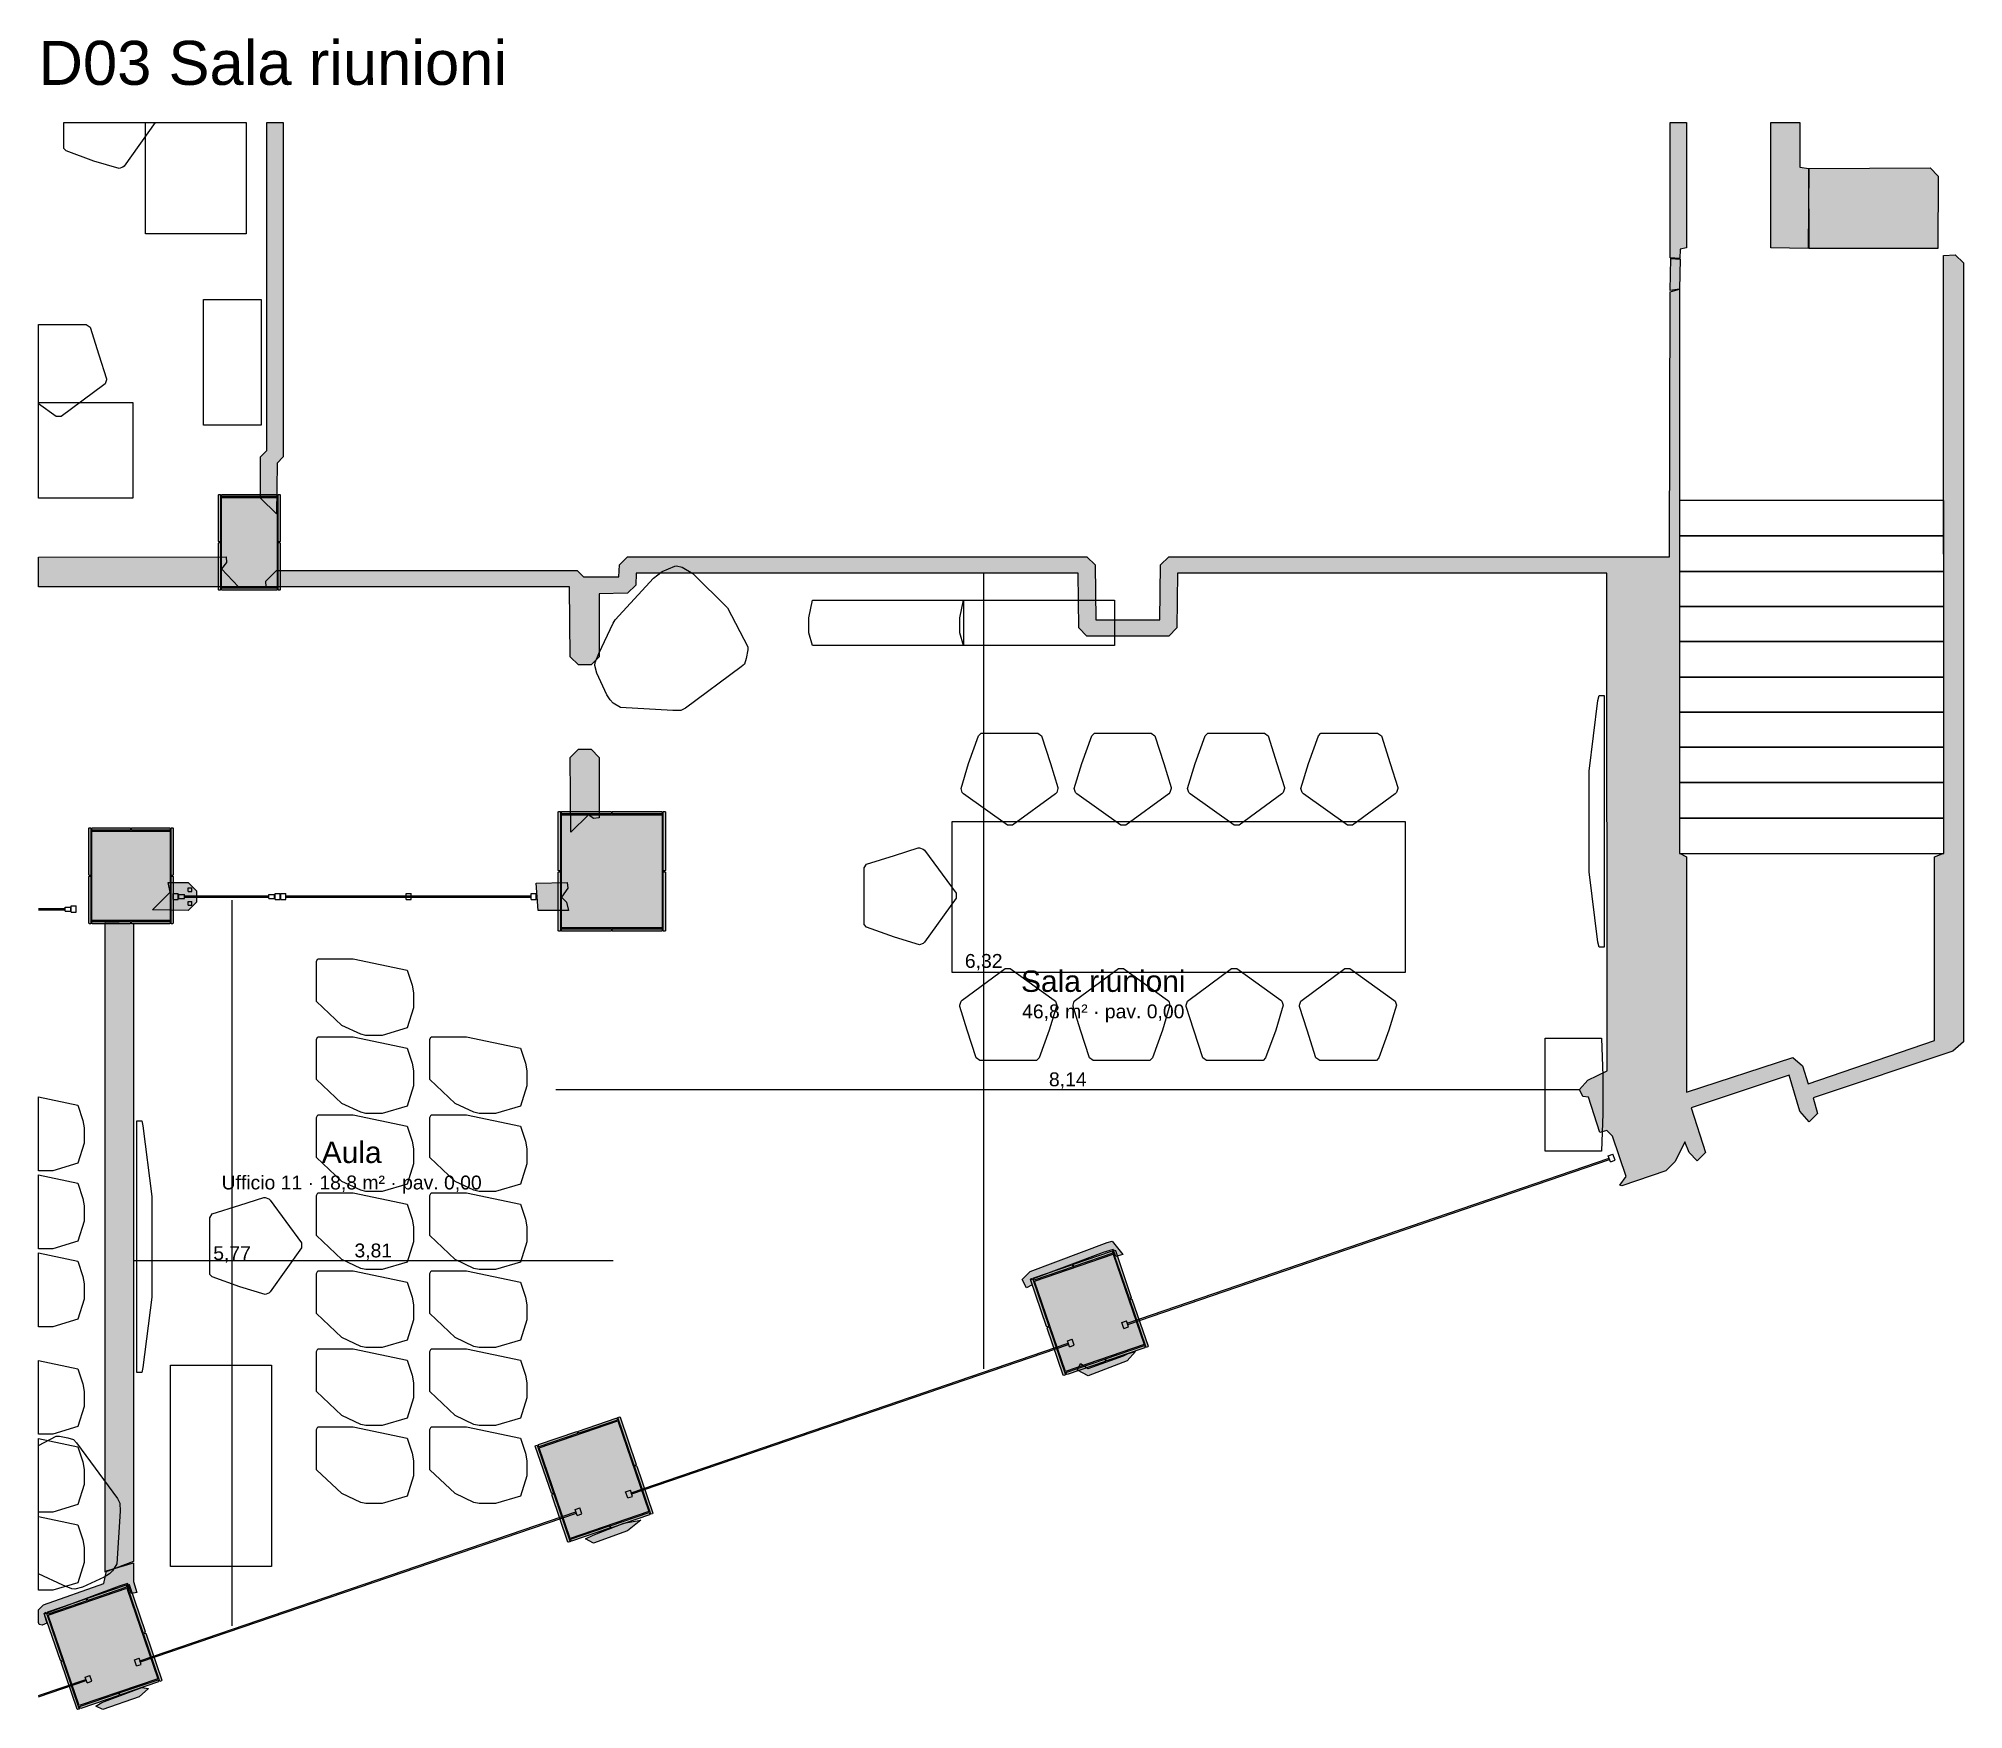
# Model space of a CAD drawing. Header units: millimetres. Extents: x -18533 to 137888, y -83624 to 7694.
# Drawn here: x 71650 to 86945, y -5586 to 7694 of the extents above; entities that cross this region are included whole.
import ezdxf
from ezdxf.enums import TextEntityAlignment as Align

# ---------------------------------------------------------------- set-up
doc = ezdxf.new("R2010")
doc.units = ezdxf.units.MM
for name, color, linetype in [('A-ARREDI', 9, 'Continuous'), ('A-MISURE', 40, 'Continuous'), ('A-MURI-ESISTENTI', 7, 'Continuous'), ('A-MURI-NUOVI', 40, 'Continuous'), ('A-PARETI-VETRATE', 5, 'Continuous'), ('A-PILASTRI', 8, 'Continuous'), ('A-SCALE', 8, 'Continuous'), ('A-TESTI', 7, 'Continuous'), ('A-VETRINE', 4, 'Continuous')]:
    doc.layers.add(name, color=color, linetype=linetype)
doc.styles.add('VISIO', font='arial.ttf')

msp = doc.modelspace()

# ---------------------------------------------------------------- texts
at = {"layer": 'A-MISURE', "style": 'VISIO'}
for s, p in [('6,32', (79160, 363)), ('8,14', (79828, -578)), ('5,77', (73188, -1959)), ('3,81', (74310, -1938))]:
    msp.add_text(s, height=110, dxfattribs=at).set_placement(p, align=Align.MIDDLE_CENTER)
at = {"layer": 'A-TESTI', "style": 'VISIO'}
msp.add_text('D03 Sala riunioni', height=350, dxfattribs=at).set_placement((71650, 7325))
for s, height, p in [('Sala riunioni', 170, (80110, 202)), ('46,8 m² · pav. 0,00', 110, (80110, -38)), ('Aula', 170, (74138, -1158)), ('Ufficio 11 · 18,8 m² · pav. 0,00', 110, (74138, -1398))]:
    msp.add_text(s, height=height, dxfattribs=at).set_placement(p, align=Align.MIDDLE_CENTER)

# ---------------------------------------------------------------- hatches: boundary and pattern name
at = {"layer": 'A-MURI-ESISTENTI'}
for points in [[(73415, 4040), (73415, 4370), (73465, 4420), (73465, 7025), (73595, 7025), (73595, 4370), (73545, 4320), (73540, 3915), (73415, 4040)], [(84615, 5950), (84615, 7025), (84745, 7025), (84745, 6030), (84695, 6020), (84690, 5945), (84615, 5950)], [(85415, 6030), (85415, 7025), (85645, 7025), (85645, 6670), (85715, 6660), (85710, 6025), (85415, 6030)], [(85720, 6025), (85715, 6660), (86680, 6665), (86745, 6600), (86740, 6025), (85720, 6025)], [(84215, -1420), (84265, -1350), (84155, -1030), (84110, -985), (84055, -1000), (83965, -720), (83920, -715), (83895, -660), (83960, -585), (84115, -510), (84110, 3445), (80700, 3445), (80695, 3010), (80630, 2945), (79980, 2945), (79915, 3010), (79910, 3445), (76400, 3445), (76395, 3350), (76330, 3285), (76105, 3280), (76105, 2780), (76040, 2715), (75940, 2715), (75875, 2780), (75870, 3335), (73460, 3335), (73455, 3380), (73540, 3465), (75930, 3465), (75980, 3415), (76260, 3415), (76265, 3510), (76330, 3575), (79980, 3575), (80045, 3510), (80050, 3075), (80560, 3075), (80565, 3510), (80630, 3575), (84610, 3575), (84615, 5680), (84688, 5702), (84688, 1219), (84745, 1190), (84745, -680), (85590, -405), (85665, -470), (85710, -615), (86715, -270), (86715, 1190), (86788, 1219), (86785, 5970), (86880, 5975), (86945, 5910), (86945, -280), (86860, -355), (85750, -725), (85785, -850), (85720, -915), (85645, -830), (85560, -545), (84780, -805), (84895, -1160), (84830, -1225), (84765, -1160), (84730, -1075), (84655, -1230), (84580, -1305), (84230, -1425), (84215, -1420)], [(84615, 5690), (84620, 5945), (84695, 5940), (84688, 5702), (84615, 5690)], [(73240, 3335), (71650, 3335), (71650, 3571), (73140, 3575), (73145, 3530), (73105, 3480), (73240, 3335)], [(75875, 1980), (75940, 2045), (76040, 2045), (76105, 1980), (76105, 1500), (76060, 1495), (76020, 1525), (75880, 1385), (75875, 1980)], [(72555, 770), (72695, 910), (72680, 985), (72840, 985), (72905, 920), (72905, 830), (72840, 765), (72555, 770)], [(75620, 765), (75605, 980), (75850, 985), (75855, 940), (75805, 870), (75845, 830), (75860, 765), (75620, 765)], [(79465, -2170), (79530, -2105), (80140, -1875), (80180, -1865), (80265, -1970), (80210, -1985), (80188, -1931), (80110, -1955), (79532, -2172), (79545, -2210), (79500, -2235), (79465, -2170)], [(79905, -2890), (79930, -2837), (79989, -2875), (80270, -2775), (80307, -2757), (80365, -2740), (80300, -2815), (79990, -2935), (79905, -2890)], [(75995, -4230), (76056, -4200), (76300, -4105), (76435, -4080), (76330, -4165), (76060, -4265), (75995, -4230)], [(71655, -4910), (71650, -4895), (71650, -4795), (71690, -4755), (72170, -4585), (72190, -4485), (72405, -4420), (72405, -4570), (72430, -4655), (72390, -4665), (72357, -4585), (72290, -4605), (71696, -4827), (71715, -4900), (71680, -4915), (71655, -4910)], [(72105, -5560), (72153, -5529), (72471, -5411), (72525, -5420), (72450, -5485), (72160, -5585), (72105, -5560)]]:
    msp.add_hatch(color=7, dxfattribs=at).paths.add_polyline_path(points)
at = {"layer": 'A-MURI-NUOVI'}
msp.add_hatch(color=40, dxfattribs=at).paths.add_polyline_path([(72180, 665), (72405, 660), (72405, -4410), (72180, -4495), (72180, 665)])
at = {"layer": 'A-PILASTRI'}
for points in [[(73097, 3693), (73083, 3693), (73079, 3697), (73079, 4067), (73083, 4071), (73097, 4071), (73097, 3693)], [(73105, 4053), (73105, 4067), (73109, 4071), (73541, 4071), (73545, 4067), (73545, 4053), (73105, 4053)], [(73545, 3335), (73105, 3335), (73105, 4045), (73545, 4045), (73545, 3335)], [(73553, 4071), (73567, 4071), (73571, 4067), (73571, 3697), (73567, 3693), (73553, 3693), (73553, 4071)], [(73097, 3309), (73083, 3309), (73079, 3313), (73079, 3683), (73083, 3687), (73097, 3687), (73097, 3309)], [(73553, 3687), (73567, 3687), (73571, 3683), (73571, 3313), (73567, 3309), (73553, 3309), (73553, 3687)], [(73545, 3327), (73545, 3313), (73541, 3309), (73109, 3309), (73105, 3313), (73105, 3327), (73545, 3327)], [(75797, 1078), (75783, 1078), (75779, 1082), (75779, 1547), (75783, 1551), (75797, 1551), (75797, 1078)], [(75805, 1533), (75805, 1547), (75809, 1551), (76198, 1551), (76202, 1547), (76202, 1533), (75805, 1533)], [(76208, 1533), (76208, 1547), (76212, 1551), (76601, 1551), (76605, 1547), (76605, 1533), (76208, 1533)], [(76613, 1551), (76627, 1551), (76631, 1547), (76631, 1082), (76627, 1078), (76613, 1078), (76613, 1551)], [(72067, 1043), (72053, 1043), (72049, 1047), (72049, 1417), (72053, 1421), (72067, 1421), (72067, 1043)], [(72075, 1403), (72075, 1417), (72079, 1421), (72378, 1421), (72382, 1417), (72382, 1403), (72075, 1403)], [(72695, 685), (72075, 685), (72075, 1395), (72695, 1395), (72695, 685)], [(72388, 1403), (72388, 1417), (72392, 1421), (72691, 1421), (72695, 1417), (72695, 1403), (72388, 1403)], [(72703, 1421), (72717, 1421), (72721, 1417), (72721, 1047), (72717, 1043), (72703, 1043), (72703, 1421)], [(76605, 625), (75805, 625), (75805, 1525), (76605, 1525), (76605, 625)], [(75797, 599), (75783, 599), (75779, 603), (75779, 1068), (75783, 1072), (75797, 1072), (75797, 599)], [(76613, 1072), (76627, 1072), (76631, 1068), (76631, 603), (76627, 599), (76613, 599), (76613, 1072)], [(72067, 659), (72053, 659), (72049, 663), (72049, 1033), (72053, 1037), (72067, 1037), (72067, 659)], [(72703, 1037), (72717, 1037), (72721, 1033), (72721, 663), (72717, 659), (72703, 659), (72703, 1037)], [(72382, 677), (72382, 663), (72378, 659), (72079, 659), (72075, 663), (72075, 677), (72382, 677)], [(72695, 677), (72695, 663), (72691, 659), (72392, 659), (72388, 663), (72388, 677), (72695, 677)], [(76202, 617), (76202, 603), (76198, 599), (75809, 599), (75805, 603), (75805, 617), (76202, 617)], [(76605, 617), (76605, 603), (76601, 599), (76212, 599), (76208, 603), (76208, 617), (76605, 617)], [(79564, -2181), (80188, -1967), (80434, -2686), (79810, -2900), (79564, -2181)], [(79876, -2066), (79872, -2052), (79874, -2047), (80176, -1944), (80181, -1946), (80185, -1960), (79876, -2066)], [(80187, -1940), (80200, -1936), (80206, -1938), (80333, -2312), (80331, -2317), (80318, -2321), (80187, -1940)], [(79561, -2174), (79556, -2160), (79559, -2155), (79861, -2052), (79866, -2054), (79870, -2068), (79561, -2174)], [(79678, -2540), (79665, -2545), (79660, -2542), (79532, -2169), (79534, -2164), (79548, -2159), (79678, -2540)], [(80320, -2327), (80333, -2322), (80338, -2325), (80466, -2699), (80463, -2704), (80450, -2708), (80320, -2327)], [(79811, -2927), (79797, -2932), (79792, -2929), (79664, -2556), (79667, -2551), (79680, -2546), (79811, -2927)], [(80437, -2694), (80441, -2707), (80439, -2712), (80137, -2816), (80132, -2813), (80127, -2800), (80437, -2694)], [(80122, -2802), (80126, -2815), (80124, -2820), (79822, -2923), (79817, -2921), (79812, -2908), (80122, -2802)], [(75629, -3506), (76254, -3293), (76499, -4012), (75874, -4226), (75629, -3506)], [(75942, -3391), (75937, -3378), (75940, -3373), (76241, -3270), (76246, -3272), (76251, -3286), (75942, -3391)], [(76253, -3266), (76266, -3261), (76271, -3264), (76399, -3638), (76396, -3643), (76383, -3647), (76253, -3266)], [(75743, -3866), (75730, -3870), (75725, -3868), (75597, -3494), (75600, -3489), (75613, -3484), (75743, -3866)], [(75626, -3499), (75622, -3485), (75624, -3480), (75926, -3377), (75931, -3380), (75936, -3393), (75626, -3499)], [(76385, -3653), (76398, -3648), (76403, -3651), (76531, -4025), (76528, -4030), (76515, -4034), (76385, -3653)], [(75875, -4253), (75862, -4257), (75857, -4255), (75729, -3881), (75732, -3876), (75745, -3871), (75875, -4253)], [(76186, -4127), (76191, -4141), (76188, -4146), (75886, -4249), (75882, -4246), (75877, -4233), (76186, -4127)], [(76502, -4020), (76506, -4033), (76504, -4038), (76202, -4141), (76197, -4139), (76192, -4126), (76502, -4020)], [(71726, -4828), (71721, -4814), (71724, -4809), (72026, -4706), (72031, -4709), (72035, -4722), (71726, -4828)], [(71728, -4835), (72353, -4622), (72598, -5341), (71974, -5554), (71728, -4835)], [(72041, -4720), (72036, -4707), (72039, -4702), (72341, -4599), (72346, -4601), (72350, -4614), (72041, -4720)], [(72352, -4595), (72365, -4590), (72370, -4593), (72498, -4967), (72496, -4972), (72482, -4976), (72352, -4595)], [(71842, -5195), (71829, -5199), (71824, -5197), (71696, -4823), (71699, -4818), (71712, -4813), (71842, -5195)], [(72484, -4982), (72497, -4978), (72502, -4980), (72630, -5354), (72628, -5359), (72614, -5363), (72484, -4982)], [(71974, -5582), (71961, -5586), (71956, -5584), (71829, -5210), (71831, -5205), (71844, -5200), (71974, -5582)], [(72601, -5349), (72605, -5362), (72603, -5367), (72301, -5470), (72296, -5468), (72291, -5454), (72601, -5349)], [(72286, -5456), (72290, -5470), (72288, -5475), (71986, -5578), (71981, -5575), (71976, -5562), (72286, -5456)]]:
    msp.add_hatch(color=8, dxfattribs=at).paths.add_polyline_path(points)

# ---------------------------------------------------------------- linework, layer by layer
at = {"layer": 'A-ARREDI'}
for points in [[(72330, 6680), (72320, 6670), (72290, 6660), (72090, 6720), (71870, 6800), (71850, 6820), (71850, 7025), (72576, 7025), (72330, 6680)], [(72330, 6680), (72320, 6670), (72290, 6660), (72090, 6720), (71870, 6800), (71850, 6820), (71850, 7025), (72576, 7025), (72330, 6680)], [(73300, 6140), (72500, 6140), (72500, 7025), (73300, 7025), (73300, 6140)], [(73300, 6140), (72500, 6140), (72500, 7025), (73300, 7025), (73300, 6140)], [(72960, 4620), (72960, 5620), (73420, 5620), (73420, 4620), (72960, 4620)], [(72960, 4620), (72960, 5620), (73420, 5620), (73420, 4620), (72960, 4620)], [(72060, 5400), (72130, 5180), (72190, 4990), (72190, 4980), (72180, 4950), (72170, 4940), (71830, 4690), (71790, 4690), (71650, 4790), (71650, 5420), (72030, 5420), (72060, 5400)], [(72060, 5400), (72130, 5180), (72190, 4990), (72190, 4980), (72180, 4950), (72170, 4940), (71830, 4690), (71790, 4690), (71650, 4790), (71650, 5420), (72030, 5420), (72060, 5400)], [(72400, 4040), (71650, 4040), (71650, 4800), (72400, 4800), (72400, 4040)], [(72400, 4040), (71650, 4040), (71650, 4800), (72400, 4800), (72400, 4040)], [(76537, 3406), (76604, 3457), (76705, 3500), (76720, 3504), (76764, 3491), (76849, 3442), (77124, 3169), (77287, 2859), (77286, 2834), (77272, 2766), (77260, 2722), (77234, 2699), (76790, 2371), (76754, 2354), (76690, 2352), (76273, 2378), (76216, 2411), (76193, 2437), (76166, 2478), (76087, 2650), (76071, 2710), (76073, 2735), (76102, 2807), (76215, 3046), (76231, 3075), (76537, 3406)], [(76537, 3406), (76604, 3457), (76705, 3500), (76720, 3504), (76764, 3491), (76849, 3442), (77124, 3169), (77287, 2859), (77286, 2834), (77272, 2766), (77260, 2722), (77234, 2699), (76790, 2371), (76754, 2354), (76690, 2352), (76273, 2378), (76216, 2411), (76193, 2437), (76166, 2478), (76087, 2650), (76071, 2710), (76073, 2735), (76102, 2807), (76215, 3046), (76231, 3075), (76537, 3406)], [(79000, 2870), (77800, 2870), (77770, 2970), (77770, 3090), (77800, 3230), (79000, 3230), (79000, 2870)], [(79000, 2870), (77800, 2870), (77770, 2970), (77770, 3090), (77800, 3230), (79000, 3230), (79000, 2870)], [(80200, 2870), (79000, 2870), (78970, 2970), (78970, 3090), (79000, 3230), (80200, 3230), (80200, 2870)], [(80200, 2870), (79000, 2870), (78970, 2970), (78970, 3090), (79000, 3230), (80200, 3230), (80200, 2870)], [(84050, 472), (84040, 512), (83970, 1072), (83970, 1872), (84040, 2432), (84050, 2472), (84090, 2472), (84090, 472), (84050, 472)], [(84050, 472), (84040, 512), (83970, 1072), (83970, 1872), (84040, 2432), (84050, 2472), (84090, 2472), (84090, 472), (84050, 472)], [(79620, 2152), (79690, 1932), (79750, 1742), (79750, 1732), (79740, 1702), (79730, 1692), (79390, 1442), (79350, 1442), (79000, 1692), (78990, 1702), (78980, 1732), (79040, 1932), (79120, 2152), (79140, 2172), (79590, 2172), (79620, 2152)], [(79620, 2152), (79690, 1932), (79750, 1742), (79750, 1732), (79740, 1702), (79730, 1692), (79390, 1442), (79350, 1442), (79000, 1692), (78990, 1702), (78980, 1732), (79040, 1932), (79120, 2152), (79140, 2172), (79590, 2172), (79620, 2152)], [(80520, 2152), (80590, 1932), (80650, 1742), (80650, 1732), (80640, 1702), (80630, 1692), (80290, 1442), (80250, 1442), (79900, 1692), (79890, 1702), (79880, 1732), (79940, 1932), (80020, 2152), (80040, 2172), (80490, 2172), (80520, 2152)], [(80520, 2152), (80590, 1932), (80650, 1742), (80650, 1732), (80640, 1702), (80630, 1692), (80290, 1442), (80250, 1442), (79900, 1692), (79890, 1702), (79880, 1732), (79940, 1932), (80020, 2152), (80040, 2172), (80490, 2172), (80520, 2152)], [(81420, 2152), (81490, 1932), (81550, 1742), (81550, 1732), (81540, 1702), (81530, 1692), (81190, 1442), (81150, 1442), (80800, 1692), (80790, 1702), (80780, 1732), (80840, 1932), (80920, 2152), (80940, 2172), (81390, 2172), (81420, 2152)], [(81420, 2152), (81490, 1932), (81550, 1742), (81550, 1732), (81540, 1702), (81530, 1692), (81190, 1442), (81150, 1442), (80800, 1692), (80790, 1702), (80780, 1732), (80840, 1932), (80920, 2152), (80940, 2172), (81390, 2172), (81420, 2152)], [(82320, 2152), (82390, 1932), (82450, 1742), (82450, 1732), (82440, 1702), (82430, 1692), (82090, 1442), (82050, 1442), (81700, 1692), (81690, 1702), (81680, 1732), (81740, 1932), (81820, 2152), (81840, 2172), (82290, 2172), (82320, 2152)], [(82320, 2152), (82390, 1932), (82450, 1742), (82450, 1732), (82440, 1702), (82430, 1692), (82090, 1442), (82050, 1442), (81700, 1692), (81690, 1702), (81680, 1732), (81740, 1932), (81820, 2152), (81840, 2172), (82290, 2172), (82320, 2152)], [(82510, 272), (78910, 272), (78910, 1472), (82510, 1472), (82510, 272)], [(82510, 272), (78910, 272), (78910, 1472), (82510, 1472), (82510, 272)], [(78230, 1132), (78450, 1202), (78640, 1262), (78650, 1262), (78680, 1252), (78690, 1242), (78940, 902), (78940, 862), (78690, 512), (78680, 502), (78650, 492), (78450, 552), (78230, 632), (78210, 652), (78210, 1102), (78230, 1132)], [(78230, 1132), (78450, 1202), (78640, 1262), (78650, 1262), (78680, 1252), (78690, 1242), (78940, 902), (78940, 862), (78690, 512), (78680, 502), (78650, 492), (78450, 552), (78230, 632), (78210, 652), (78210, 1102), (78230, 1132)], [(74580, -170), (74380, -230), (74250, -230), (74210, -220), (74060, -150), (73860, 40), (73860, 360), (73870, 380), (74150, 380), (74580, 290), (74620, 170), (74630, 110), (74630, -10), (74580, -170)], [(74580, -170), (74380, -230), (74250, -230), (74210, -220), (74060, -150), (73860, 40), (73860, 360), (73870, 380), (74150, 380), (74580, 290), (74620, 170), (74630, 110), (74630, -10), (74580, -170)], [(79100, -408), (79030, -188), (78970, 2), (78970, 12), (78980, 42), (78990, 52), (79330, 302), (79370, 302), (79720, 52), (79730, 42), (79740, 12), (79680, -188), (79600, -408), (79580, -428), (79130, -428), (79100, -408)], [(79100, -408), (79030, -188), (78970, 2), (78970, 12), (78980, 42), (78990, 52), (79330, 302), (79370, 302), (79720, 52), (79730, 42), (79740, 12), (79680, -188), (79600, -408), (79580, -428), (79130, -428), (79100, -408)], [(80000, -408), (79930, -188), (79870, 2), (79870, 12), (79880, 42), (79890, 52), (80230, 302), (80270, 302), (80620, 52), (80630, 42), (80640, 12), (80580, -188), (80500, -408), (80480, -428), (80030, -428), (80000, -408)], [(80000, -408), (79930, -188), (79870, 2), (79870, 12), (79880, 42), (79890, 52), (80230, 302), (80270, 302), (80620, 52), (80630, 42), (80640, 12), (80580, -188), (80500, -408), (80480, -428), (80030, -428), (80000, -408)], [(80900, -408), (80830, -188), (80770, 2), (80770, 12), (80780, 42), (80790, 52), (81130, 302), (81170, 302), (81520, 52), (81530, 42), (81540, 12), (81480, -188), (81400, -408), (81380, -428), (80930, -428), (80900, -408)], [(80900, -408), (80830, -188), (80770, 2), (80770, 12), (80780, 42), (80790, 52), (81130, 302), (81170, 302), (81520, 52), (81530, 42), (81540, 12), (81480, -188), (81400, -408), (81380, -428), (80930, -428), (80900, -408)], [(81800, -408), (81730, -188), (81670, 2), (81670, 12), (81680, 42), (81690, 52), (82030, 302), (82070, 302), (82420, 52), (82430, 42), (82440, 12), (82380, -188), (82300, -408), (82280, -428), (81830, -428), (81800, -408)], [(81800, -408), (81730, -188), (81670, 2), (81670, 12), (81680, 42), (81690, 52), (82030, 302), (82070, 302), (82420, 52), (82430, 42), (82440, 12), (82380, -188), (82300, -408), (82280, -428), (81830, -428), (81800, -408)], [(74580, -790), (74380, -850), (74250, -850), (74210, -840), (74060, -770), (73860, -580), (73860, -260), (73870, -240), (74150, -240), (74580, -330), (74620, -450), (74630, -510), (74630, -630), (74580, -790)], [(74580, -790), (74380, -850), (74250, -850), (74210, -840), (74060, -770), (73860, -580), (73860, -260), (73870, -240), (74150, -240), (74580, -330), (74620, -450), (74630, -510), (74630, -630), (74580, -790)], [(75480, -790), (75280, -850), (75150, -850), (75110, -840), (74960, -770), (74760, -580), (74760, -260), (74770, -240), (75050, -240), (75480, -330), (75520, -450), (75530, -510), (75530, -630), (75480, -790)], [(75480, -790), (75280, -850), (75150, -850), (75110, -840), (74960, -770), (74760, -580), (74760, -260), (74770, -240), (75050, -240), (75480, -330), (75520, -450), (75530, -510), (75530, -630), (75480, -790)], [(84070, -1150), (83620, -1150), (83620, -250), (84070, -250), (84080, -550), (84080, -850), (84070, -1150)], [(84070, -1150), (83620, -1150), (83620, -250), (84070, -250), (84080, -550), (84080, -850), (84070, -1150)], [(71963, -1244), (71763, -1304), (71650, -1304), (71650, -718), (71963, -784), (72003, -904), (72013, -964), (72013, -1084), (71963, -1244)], [(71963, -1244), (71763, -1304), (71650, -1304), (71650, -718), (71963, -784), (72003, -904), (72013, -964), (72013, -1084), (71963, -1244)], [(72470, -908), (72480, -948), (72550, -1508), (72550, -2308), (72480, -2868), (72470, -2908), (72430, -2908), (72430, -908), (72470, -908)], [(72470, -908), (72480, -948), (72550, -1508), (72550, -2308), (72480, -2868), (72470, -2908), (72430, -2908), (72430, -908), (72470, -908)], [(74580, -1410), (74380, -1470), (74250, -1470), (74210, -1460), (74060, -1390), (73860, -1200), (73860, -880), (73870, -860), (74150, -860), (74580, -950), (74620, -1070), (74630, -1130), (74630, -1250), (74580, -1410)], [(74580, -1410), (74380, -1470), (74250, -1470), (74210, -1460), (74060, -1390), (73860, -1200), (73860, -880), (73870, -860), (74150, -860), (74580, -950), (74620, -1070), (74630, -1130), (74630, -1250), (74580, -1410)], [(75480, -1410), (75280, -1470), (75150, -1470), (75110, -1460), (74960, -1390), (74760, -1200), (74760, -880), (74770, -860), (75050, -860), (75480, -950), (75520, -1070), (75530, -1130), (75530, -1250), (75480, -1410)], [(75480, -1410), (75280, -1470), (75150, -1470), (75110, -1460), (74960, -1390), (74760, -1200), (74760, -880), (74770, -860), (75050, -860), (75480, -950), (75520, -1070), (75530, -1130), (75530, -1250), (75480, -1410)], [(71963, -1864), (71763, -1924), (71650, -1924), (71650, -1338), (71963, -1404), (72003, -1524), (72013, -1584), (72013, -1704), (71963, -1864)], [(71963, -1864), (71763, -1924), (71650, -1924), (71650, -1338), (71963, -1404), (72003, -1524), (72013, -1584), (72013, -1704), (71963, -1864)], [(73030, -1648), (73250, -1578), (73440, -1518), (73450, -1518), (73480, -1528), (73490, -1538), (73740, -1878), (73740, -1918), (73490, -2268), (73480, -2278), (73450, -2288), (73250, -2228), (73030, -2148), (73010, -2128), (73010, -1678), (73030, -1648)], [(73030, -1648), (73250, -1578), (73440, -1518), (73450, -1518), (73480, -1528), (73490, -1538), (73740, -1878), (73740, -1918), (73490, -2268), (73480, -2278), (73450, -2288), (73250, -2228), (73030, -2148), (73010, -2128), (73010, -1678), (73030, -1648)], [(74580, -2030), (74380, -2090), (74250, -2090), (74210, -2080), (74060, -2010), (73860, -1820), (73860, -1500), (73870, -1480), (74150, -1480), (74580, -1570), (74620, -1690), (74630, -1750), (74630, -1870), (74580, -2030)], [(74580, -2030), (74380, -2090), (74250, -2090), (74210, -2080), (74060, -2010), (73860, -1820), (73860, -1500), (73870, -1480), (74150, -1480), (74580, -1570), (74620, -1690), (74630, -1750), (74630, -1870), (74580, -2030)], [(75480, -2030), (75280, -2090), (75150, -2090), (75110, -2080), (74960, -2010), (74760, -1820), (74760, -1500), (74770, -1480), (75050, -1480), (75480, -1570), (75520, -1690), (75530, -1750), (75530, -1870), (75480, -2030)], [(75480, -2030), (75280, -2090), (75150, -2090), (75110, -2080), (74960, -2010), (74760, -1820), (74760, -1500), (74770, -1480), (75050, -1480), (75480, -1570), (75520, -1690), (75530, -1750), (75530, -1870), (75480, -2030)], [(71963, -2484), (71763, -2544), (71650, -2544), (71650, -1958), (71963, -2024), (72003, -2144), (72013, -2204), (72013, -2324), (71963, -2484)], [(71963, -2484), (71763, -2544), (71650, -2544), (71650, -1958), (71963, -2024), (72003, -2144), (72013, -2204), (72013, -2324), (71963, -2484)], [(74580, -2650), (74380, -2710), (74250, -2710), (74210, -2700), (74060, -2630), (73860, -2440), (73860, -2120), (73870, -2100), (74150, -2100), (74580, -2190), (74620, -2310), (74630, -2370), (74630, -2490), (74580, -2650)], [(74580, -2650), (74380, -2710), (74250, -2710), (74210, -2700), (74060, -2630), (73860, -2440), (73860, -2120), (73870, -2100), (74150, -2100), (74580, -2190), (74620, -2310), (74630, -2370), (74630, -2490), (74580, -2650)], [(75480, -2650), (75280, -2710), (75150, -2710), (75110, -2700), (74960, -2630), (74760, -2440), (74760, -2120), (74770, -2100), (75050, -2100), (75480, -2190), (75520, -2310), (75530, -2370), (75530, -2490), (75480, -2650)], [(75480, -2650), (75280, -2710), (75150, -2710), (75110, -2700), (74960, -2630), (74760, -2440), (74760, -2120), (74770, -2100), (75050, -2100), (75480, -2190), (75520, -2310), (75530, -2370), (75530, -2490), (75480, -2650)], [(74580, -3270), (74380, -3330), (74250, -3330), (74210, -3320), (74060, -3250), (73860, -3060), (73860, -2740), (73870, -2720), (74150, -2720), (74580, -2810), (74620, -2930), (74630, -2990), (74630, -3110), (74580, -3270)], [(74580, -3270), (74380, -3330), (74250, -3330), (74210, -3320), (74060, -3250), (73860, -3060), (73860, -2740), (73870, -2720), (74150, -2720), (74580, -2810), (74620, -2930), (74630, -2990), (74630, -3110), (74580, -3270)], [(75480, -3270), (75280, -3330), (75150, -3330), (75110, -3320), (74960, -3250), (74760, -3060), (74760, -2740), (74770, -2720), (75050, -2720), (75480, -2810), (75520, -2930), (75530, -2990), (75530, -3110), (75480, -3270)], [(75480, -3270), (75280, -3330), (75150, -3330), (75110, -3320), (74960, -3250), (74760, -3060), (74760, -2740), (74770, -2720), (75050, -2720), (75480, -2810), (75520, -2930), (75530, -2990), (75530, -3110), (75480, -3270)], [(71963, -3338), (71763, -3398), (71650, -3398), (71650, -2812), (71963, -2878), (72003, -2998), (72013, -3058), (72013, -3178), (71963, -3338)], [(71963, -3338), (71763, -3398), (71650, -3398), (71650, -2812), (71963, -2878), (72003, -2998), (72013, -3058), (72013, -3178), (71963, -3338)], [(73500, -2850), (73500, -4450), (72700, -4450), (72700, -2850), (73500, -2850)], [(73500, -2850), (73500, -4450), (72700, -4450), (72700, -2850), (73500, -2850)], [(74580, -3890), (74380, -3950), (74250, -3950), (74210, -3940), (74060, -3870), (73860, -3680), (73860, -3360), (73870, -3340), (74150, -3340), (74580, -3430), (74620, -3550), (74630, -3610), (74630, -3730), (74580, -3890)], [(74580, -3890), (74380, -3950), (74250, -3950), (74210, -3940), (74060, -3870), (73860, -3680), (73860, -3360), (73870, -3340), (74150, -3340), (74580, -3430), (74620, -3550), (74630, -3610), (74630, -3730), (74580, -3890)], [(75480, -3890), (75280, -3950), (75150, -3950), (75110, -3940), (74960, -3870), (74760, -3680), (74760, -3360), (74770, -3340), (75050, -3340), (75480, -3430), (75520, -3550), (75530, -3610), (75530, -3730), (75480, -3890)], [(75480, -3890), (75280, -3950), (75150, -3950), (75110, -3940), (74960, -3870), (74760, -3680), (74760, -3360), (74770, -3340), (75050, -3340), (75480, -3430), (75520, -3550), (75530, -3610), (75530, -3730), (75480, -3890)], [(71791, -3413), (71816, -3414), (71884, -3428), (71928, -3440), (71951, -3466), (72279, -3910), (72296, -3946), (72298, -4010), (72272, -4427), (72239, -4484), (72213, -4507), (72172, -4534), (72000, -4613), (71940, -4629), (71915, -4627), (71843, -4598), (71650, -4507), (71650, -3487), (71791, -3413)], [(71791, -3413), (71816, -3414), (71884, -3428), (71928, -3440), (71951, -3466), (72279, -3910), (72296, -3946), (72298, -4010), (72272, -4427), (72239, -4484), (72213, -4507), (72172, -4534), (72000, -4613), (71940, -4629), (71915, -4627), (71843, -4598), (71650, -4507), (71650, -3487), (71791, -3413)], [(71963, -3958), (71763, -4018), (71650, -4018), (71650, -3432), (71963, -3498), (72003, -3618), (72013, -3678), (72013, -3798), (71963, -3958)], [(71963, -3958), (71763, -4018), (71650, -4018), (71650, -3432), (71963, -3498), (72003, -3618), (72013, -3678), (72013, -3798), (71963, -3958)], [(71963, -4578), (71763, -4638), (71650, -4638), (71650, -4052), (71963, -4118), (72003, -4238), (72013, -4298), (72013, -4418), (71963, -4578)], [(71963, -4578), (71763, -4638), (71650, -4638), (71650, -4052), (71963, -4118), (72003, -4238), (72013, -4298), (72013, -4418), (71963, -4578)]]:
    msp.add_lwpolyline(points, close=True, dxfattribs=at)
at = {"layer": 'A-MISURE'}
for p, q in [((79160, -2878), (79160, 3444)), ((73188, -4922), (73188, 845)), ((75760, -658), (83896, -658)), ((72406, -2018), (76215, -2018))]:
    msp.add_line(p, q, dxfattribs=at)
at = {"layer": 'A-MURI-ESISTENTI'}
for points in [[(73415, 4040), (73415, 4370), (73465, 4420), (73465, 7025), (73595, 7025), (73595, 4370), (73545, 4320), (73540, 3915), (73415, 4040)], [(84615, 5950), (84615, 7025), (84745, 7025), (84745, 6030), (84695, 6020), (84690, 5945), (84615, 5950)], [(85415, 6030), (85415, 7025), (85645, 7025), (85645, 6670), (85715, 6660), (85710, 6025), (85415, 6030)], [(85720, 6025), (85715, 6660), (86680, 6665), (86745, 6600), (86740, 6025), (85720, 6025)], [(84215, -1420), (84265, -1350), (84155, -1030), (84110, -985), (84055, -1000), (83965, -720), (83920, -715), (83895, -660), (83960, -585), (84115, -510), (84110, 3445), (80700, 3445), (80695, 3010), (80630, 2945), (79980, 2945), (79915, 3010), (79910, 3445), (76400, 3445), (76395, 3350), (76330, 3285), (76105, 3280), (76105, 2780), (76040, 2715), (75940, 2715), (75875, 2780), (75870, 3335), (73460, 3335), (73455, 3380), (73540, 3465), (75930, 3465), (75980, 3415), (76260, 3415), (76265, 3510), (76330, 3575), (79980, 3575), (80045, 3510), (80050, 3075), (80560, 3075), (80565, 3510), (80630, 3575), (84610, 3575), (84615, 5680), (84688, 5702), (84688, 1219), (84745, 1190), (84745, -680), (85590, -405), (85665, -470), (85710, -615), (86715, -270), (86715, 1190), (86788, 1219), (86785, 5970), (86880, 5975), (86945, 5910), (86945, -280), (86860, -355), (85750, -725), (85785, -850), (85720, -915), (85645, -830), (85560, -545), (84780, -805), (84895, -1160), (84830, -1225), (84765, -1160), (84730, -1075), (84655, -1230), (84580, -1305), (84230, -1425), (84215, -1420)], [(84615, 5690), (84620, 5945), (84695, 5940), (84688, 5702), (84615, 5690)], [(73240, 3335), (71650, 3335), (71650, 3571), (73140, 3575), (73145, 3530), (73105, 3480), (73240, 3335)], [(75875, 1980), (75940, 2045), (76040, 2045), (76105, 1980), (76105, 1500), (76060, 1495), (76020, 1525), (75880, 1385), (75875, 1980)], [(72555, 770), (72695, 910), (72680, 985), (72840, 985), (72905, 920), (72905, 830), (72840, 765), (72555, 770)], [(75620, 765), (75605, 980), (75850, 985), (75855, 940), (75805, 870), (75845, 830), (75860, 765), (75620, 765)], [(79465, -2170), (79530, -2105), (80140, -1875), (80180, -1865), (80265, -1970), (80210, -1985), (80188, -1931), (80110, -1955), (79532, -2172), (79545, -2210), (79500, -2235), (79465, -2170)], [(79905, -2890), (79930, -2837), (79989, -2875), (80270, -2775), (80307, -2757), (80365, -2740), (80300, -2815), (79990, -2935), (79905, -2890)], [(75995, -4230), (76056, -4200), (76300, -4105), (76435, -4080), (76330, -4165), (76060, -4265), (75995, -4230)], [(71655, -4910), (71650, -4895), (71650, -4795), (71690, -4755), (72170, -4585), (72190, -4485), (72405, -4420), (72405, -4570), (72430, -4655), (72390, -4665), (72357, -4585), (72290, -4605), (71696, -4827), (71715, -4900), (71680, -4915), (71655, -4910)], [(72105, -5560), (72153, -5529), (72471, -5411), (72525, -5420), (72450, -5485), (72160, -5585), (72105, -5560)]]:
    msp.add_lwpolyline(points, close=True, dxfattribs=at)
at = {"layer": 'A-MURI-NUOVI'}
msp.add_lwpolyline([(72180, 665), (72405, 660), (72405, -4410), (72180, -4495), (72180, 665)], close=True, dxfattribs=at)
at = {"layer": 'A-PARETI-VETRATE'}
for p, q in [((72840, 944), (72868, 944)), ((72840, 916), (72840, 944)), ((72868, 916), (72868, 944)), ((71650, 780), (71861, 780)), ((71650, 770), (71861, 770)), ((71861, 791), (71906, 791)), ((71861, 759), (71861, 791)), ((71861, 770), (71861, 780)), ((71906, 759), (71906, 791)), ((71910, 800), (71950, 800)), ((71910, 750), (71910, 800)), ((71950, 750), (71950, 800)), ((72720, 900), (72760, 900)), ((72720, 850), (72720, 900)), ((72720, 850), (72760, 850)), ((72760, 850), (72760, 900)), ((72764, 891), (72809, 891)), ((72764, 859), (72764, 891)), ((72764, 859), (72809, 859)), ((72809, 859), (72809, 891)), ((72809, 880), (73481, 880)), ((72809, 870), (72809, 880)), ((72809, 870), (73481, 870)), ((72840, 916), (72868, 916)), ((72840, 834), (72868, 834)), ((72840, 806), (72840, 834)), ((72840, 806), (72868, 806)), ((72868, 806), (72868, 834)), ((73481, 891), (73526, 891)), ((73481, 859), (73481, 891)), ((73481, 870), (73481, 880)), ((73481, 859), (73526, 859)), ((73526, 859), (73526, 891)), ((73530, 900), (73570, 900)), ((73530, 850), (73530, 900)), ((73530, 850), (73570, 850)), ((73570, 850), (73570, 900)), ((73575, 900), (73615, 900)), ((73575, 850), (73575, 900)), ((73575, 850), (73615, 850)), ((73615, 850), (73615, 900)), ((73615, 880), (75565, 880)), ((73615, 870), (73615, 880)), ((73615, 870), (75565, 870)), ((74570, 900), (74610, 900)), ((74570, 850), (74570, 900)), ((74570, 850), (74610, 850)), ((74610, 850), (74610, 900)), ((75565, 900), (75605, 900)), ((75565, 850), (75565, 900)), ((75565, 870), (75565, 880)), ((75565, 850), (75605, 850)), ((75605, 850), (75605, 900)), ((71861, 759), (71906, 759)), ((71910, 750), (71950, 750))]:
    msp.add_line(p, q, dxfattribs=at)
at = {"layer": 'A-PILASTRI'}
for points in [[(73097, 3693), (73083, 3693), (73079, 3697), (73079, 4067), (73083, 4071), (73097, 4071), (73097, 3693)], [(73105, 4053), (73105, 4067), (73109, 4071), (73541, 4071), (73545, 4067), (73545, 4053), (73105, 4053)], [(73545, 3335), (73105, 3335), (73105, 4045), (73545, 4045), (73545, 3335)], [(73553, 4071), (73567, 4071), (73571, 4067), (73571, 3697), (73567, 3693), (73553, 3693), (73553, 4071)], [(73097, 3309), (73083, 3309), (73079, 3313), (73079, 3683), (73083, 3687), (73097, 3687), (73097, 3309)], [(73553, 3687), (73567, 3687), (73571, 3683), (73571, 3313), (73567, 3309), (73553, 3309), (73553, 3687)], [(73545, 3327), (73545, 3313), (73541, 3309), (73109, 3309), (73105, 3313), (73105, 3327), (73545, 3327)], [(75797, 1078), (75783, 1078), (75779, 1082), (75779, 1547), (75783, 1551), (75797, 1551), (75797, 1078)], [(75805, 1533), (75805, 1547), (75809, 1551), (76198, 1551), (76202, 1547), (76202, 1533), (75805, 1533)], [(76208, 1533), (76208, 1547), (76212, 1551), (76601, 1551), (76605, 1547), (76605, 1533), (76208, 1533)], [(76613, 1551), (76627, 1551), (76631, 1547), (76631, 1082), (76627, 1078), (76613, 1078), (76613, 1551)], [(72067, 1043), (72053, 1043), (72049, 1047), (72049, 1417), (72053, 1421), (72067, 1421), (72067, 1043)], [(72075, 1403), (72075, 1417), (72079, 1421), (72378, 1421), (72382, 1417), (72382, 1403), (72075, 1403)], [(72695, 685), (72075, 685), (72075, 1395), (72695, 1395), (72695, 685)], [(72388, 1403), (72388, 1417), (72392, 1421), (72691, 1421), (72695, 1417), (72695, 1403), (72388, 1403)], [(72703, 1421), (72717, 1421), (72721, 1417), (72721, 1047), (72717, 1043), (72703, 1043), (72703, 1421)], [(76605, 625), (75805, 625), (75805, 1525), (76605, 1525), (76605, 625)], [(75797, 599), (75783, 599), (75779, 603), (75779, 1068), (75783, 1072), (75797, 1072), (75797, 599)], [(76613, 1072), (76627, 1072), (76631, 1068), (76631, 603), (76627, 599), (76613, 599), (76613, 1072)], [(72067, 659), (72053, 659), (72049, 663), (72049, 1033), (72053, 1037), (72067, 1037), (72067, 659)], [(72703, 1037), (72717, 1037), (72721, 1033), (72721, 663), (72717, 659), (72703, 659), (72703, 1037)], [(72382, 677), (72382, 663), (72378, 659), (72079, 659), (72075, 663), (72075, 677), (72382, 677)], [(72695, 677), (72695, 663), (72691, 659), (72392, 659), (72388, 663), (72388, 677), (72695, 677)], [(76202, 617), (76202, 603), (76198, 599), (75809, 599), (75805, 603), (75805, 617), (76202, 617)], [(76605, 617), (76605, 603), (76601, 599), (76212, 599), (76208, 603), (76208, 617), (76605, 617)], [(79564, -2181), (80188, -1967), (80434, -2686), (79810, -2900), (79564, -2181)], [(79876, -2066), (79872, -2052), (79874, -2047), (80176, -1944), (80181, -1946), (80185, -1960), (79876, -2066)], [(80187, -1940), (80200, -1936), (80206, -1938), (80333, -2312), (80331, -2317), (80318, -2321), (80187, -1940)], [(79561, -2174), (79556, -2160), (79559, -2155), (79861, -2052), (79866, -2054), (79870, -2068), (79561, -2174)], [(79678, -2540), (79665, -2545), (79660, -2542), (79532, -2169), (79534, -2164), (79548, -2159), (79678, -2540)], [(80320, -2327), (80333, -2322), (80338, -2325), (80466, -2699), (80463, -2704), (80450, -2708), (80320, -2327)], [(79811, -2927), (79797, -2932), (79792, -2929), (79664, -2556), (79667, -2551), (79680, -2546), (79811, -2927)], [(80437, -2694), (80441, -2707), (80439, -2712), (80137, -2816), (80132, -2813), (80127, -2800), (80437, -2694)], [(80122, -2802), (80126, -2815), (80124, -2820), (79822, -2923), (79817, -2921), (79812, -2908), (80122, -2802)], [(75629, -3506), (76254, -3293), (76499, -4012), (75874, -4226), (75629, -3506)], [(75942, -3391), (75937, -3378), (75940, -3373), (76241, -3270), (76246, -3272), (76251, -3286), (75942, -3391)], [(76253, -3266), (76266, -3261), (76271, -3264), (76399, -3638), (76396, -3643), (76383, -3647), (76253, -3266)], [(75743, -3866), (75730, -3870), (75725, -3868), (75597, -3494), (75600, -3489), (75613, -3484), (75743, -3866)], [(75626, -3499), (75622, -3485), (75624, -3480), (75926, -3377), (75931, -3380), (75936, -3393), (75626, -3499)], [(76385, -3653), (76398, -3648), (76403, -3651), (76531, -4025), (76528, -4030), (76515, -4034), (76385, -3653)], [(75875, -4253), (75862, -4257), (75857, -4255), (75729, -3881), (75732, -3876), (75745, -3871), (75875, -4253)], [(76186, -4127), (76191, -4141), (76188, -4146), (75886, -4249), (75882, -4246), (75877, -4233), (76186, -4127)], [(76502, -4020), (76506, -4033), (76504, -4038), (76202, -4141), (76197, -4139), (76192, -4126), (76502, -4020)], [(71726, -4828), (71721, -4814), (71724, -4809), (72026, -4706), (72031, -4709), (72035, -4722), (71726, -4828)], [(71728, -4835), (72353, -4622), (72598, -5341), (71974, -5554), (71728, -4835)], [(72041, -4720), (72036, -4707), (72039, -4702), (72341, -4599), (72346, -4601), (72350, -4614), (72041, -4720)], [(72352, -4595), (72365, -4590), (72370, -4593), (72498, -4967), (72496, -4972), (72482, -4976), (72352, -4595)], [(71842, -5195), (71829, -5199), (71824, -5197), (71696, -4823), (71699, -4818), (71712, -4813), (71842, -5195)], [(72484, -4982), (72497, -4978), (72502, -4980), (72630, -5354), (72628, -5359), (72614, -5363), (72484, -4982)], [(71974, -5582), (71961, -5586), (71956, -5584), (71829, -5210), (71831, -5205), (71844, -5200), (71974, -5582)], [(72601, -5349), (72605, -5362), (72603, -5367), (72301, -5470), (72296, -5468), (72291, -5454), (72601, -5349)], [(72286, -5456), (72290, -5470), (72288, -5475), (71986, -5578), (71981, -5575), (71976, -5562), (72286, -5456)]]:
    msp.add_lwpolyline(points, close=True, dxfattribs=at)
at = {"layer": 'A-SCALE'}
for p, q in [((86788, 4022), (84688, 4022)), ((84688, 4022), (84688, 3740)), ((86788, 4022), (84688, 4022)), ((84688, 4022), (84688, 3740)), ((86788, 3740), (86788, 4022)), ((86788, 3740), (86788, 4022)), ((84688, 3740), (86788, 3740)), ((84688, 3740), (86788, 3740)), ((86788, 3740), (84688, 3740)), ((84688, 3740), (84688, 3458)), ((86788, 3740), (84688, 3740)), ((84688, 3740), (84688, 3458)), ((86788, 3458), (86788, 3740)), ((86788, 3458), (86788, 3740)), ((84688, 3458), (86788, 3458)), ((84688, 3458), (86788, 3458)), ((86788, 3458), (84688, 3458)), ((84688, 3458), (84688, 3179)), ((86788, 3458), (84688, 3458)), ((84688, 3458), (84688, 3179)), ((86788, 3179), (86788, 3458)), ((86788, 3179), (86788, 3458)), ((84688, 3179), (86788, 3179)), ((84688, 3179), (86788, 3179)), ((86788, 3179), (84688, 3179)), ((84688, 3179), (84688, 2901)), ((86788, 3179), (84688, 3179)), ((84688, 3179), (84688, 2901)), ((86788, 2901), (86788, 3179)), ((86788, 2901), (86788, 3179)), ((84688, 2901), (86788, 2901)), ((84688, 2901), (86788, 2901)), ((86788, 2901), (84688, 2901)), ((84688, 2901), (84688, 2618)), ((86788, 2901), (84688, 2901)), ((84688, 2901), (84688, 2618)), ((86788, 2618), (86788, 2901)), ((86788, 2618), (86788, 2901)), ((84688, 2618), (86788, 2618)), ((84688, 2618), (86788, 2618)), ((86788, 2618), (84688, 2618)), ((84688, 2618), (84688, 2340)), ((86788, 2618), (84688, 2618)), ((84688, 2618), (84688, 2340)), ((86788, 2340), (86788, 2618)), ((86788, 2340), (86788, 2618)), ((84688, 2340), (86788, 2340)), ((84688, 2340), (86788, 2340)), ((86788, 2340), (84688, 2340)), ((84688, 2340), (84688, 2061)), ((86788, 2340), (84688, 2340)), ((84688, 2340), (84688, 2061)), ((86788, 2061), (86788, 2340)), ((86788, 2061), (86788, 2340)), ((84688, 2061), (86788, 2061)), ((84688, 2061), (86788, 2061)), ((86788, 2061), (84688, 2061)), ((84688, 2061), (84688, 1782)), ((86788, 2061), (84688, 2061)), ((84688, 2061), (84688, 1782)), ((86788, 1782), (86788, 2061)), ((86788, 1782), (86788, 2061)), ((84688, 1782), (86788, 1782)), ((84688, 1782), (86788, 1782)), ((86788, 1782), (84688, 1782)), ((84688, 1782), (84688, 1497)), ((86788, 1782), (84688, 1782)), ((84688, 1782), (84688, 1497)), ((86788, 1497), (86788, 1782)), ((86788, 1497), (86788, 1782)), ((84688, 1497), (86788, 1497)), ((84688, 1497), (86788, 1497)), ((86788, 1497), (84688, 1497)), ((84688, 1497), (84688, 1218)), ((86788, 1497), (84688, 1497)), ((84688, 1497), (84688, 1218)), ((86788, 1218), (86788, 1497)), ((86788, 1218), (86788, 1497)), ((84688, 1218), (86788, 1218)), ((84688, 1218), (86788, 1218))]:
    msp.add_line(p, q, dxfattribs=at)
at = {"layer": 'A-VETRINE'}
for p, q in [((80301, -2517), (84129, -1205)), ((80304, -2527), (84132, -1215)), ((84123, -1186), (84160, -1173)), ((84139, -1234), (84123, -1186)), ((84132, -1215), (84129, -1205)), ((84139, -1234), (84177, -1221)), ((84177, -1221), (84160, -1173)), ((80257, -2511), (80295, -2498)), ((80273, -2559), (80257, -2511)), ((80273, -2559), (80311, -2546)), ((80311, -2546), (80295, -2498)), ((80304, -2527), (80301, -2517)), ((76360, -3863), (79832, -2674)), ((76363, -3873), (79835, -2684)), ((79826, -2655), (79863, -2642)), ((79842, -2703), (79826, -2655)), ((79835, -2684), (79832, -2674)), ((79842, -2703), (79880, -2690)), ((79880, -2690), (79863, -2642)), ((76315, -3857), (76353, -3844)), ((76332, -3905), (76315, -3857)), ((76332, -3905), (76369, -3892)), ((76369, -3892), (76353, -3844)), ((76363, -3873), (76360, -3863)), ((72456, -5198), (75920, -4016)), ((72460, -5208), (75924, -4026)), ((75914, -3997), (75952, -3984)), ((75930, -4045), (75914, -3997)), ((75924, -4026), (75920, -4016)), ((75930, -4045), (75968, -4032)), ((75968, -4032), (75952, -3984)), ((72412, -5192), (72450, -5179)), ((72428, -5240), (72412, -5192)), ((72466, -5227), (72450, -5179)), ((72460, -5208), (72456, -5198)), ((71650, -5475), (72027, -5347)), ((72020, -5328), (72058, -5315)), ((72036, -5375), (72020, -5328)), ((72030, -5356), (72027, -5347)), ((72074, -5362), (72058, -5315)), ((72428, -5240), (72466, -5227)), ((71650, -5486), (72030, -5356)), ((72036, -5375), (72074, -5362))]:
    msp.add_line(p, q, dxfattribs=at)

msp.set_redraw_order([(e.dxf.handle, doc.entitydb.next_handle()) for e in msp.query("TEXT MTEXT ATTDEF DIMENSION ARC_DIMENSION")])  # texts and dimensions are drawn at this point

doc.saveas('drawing.dxf')
